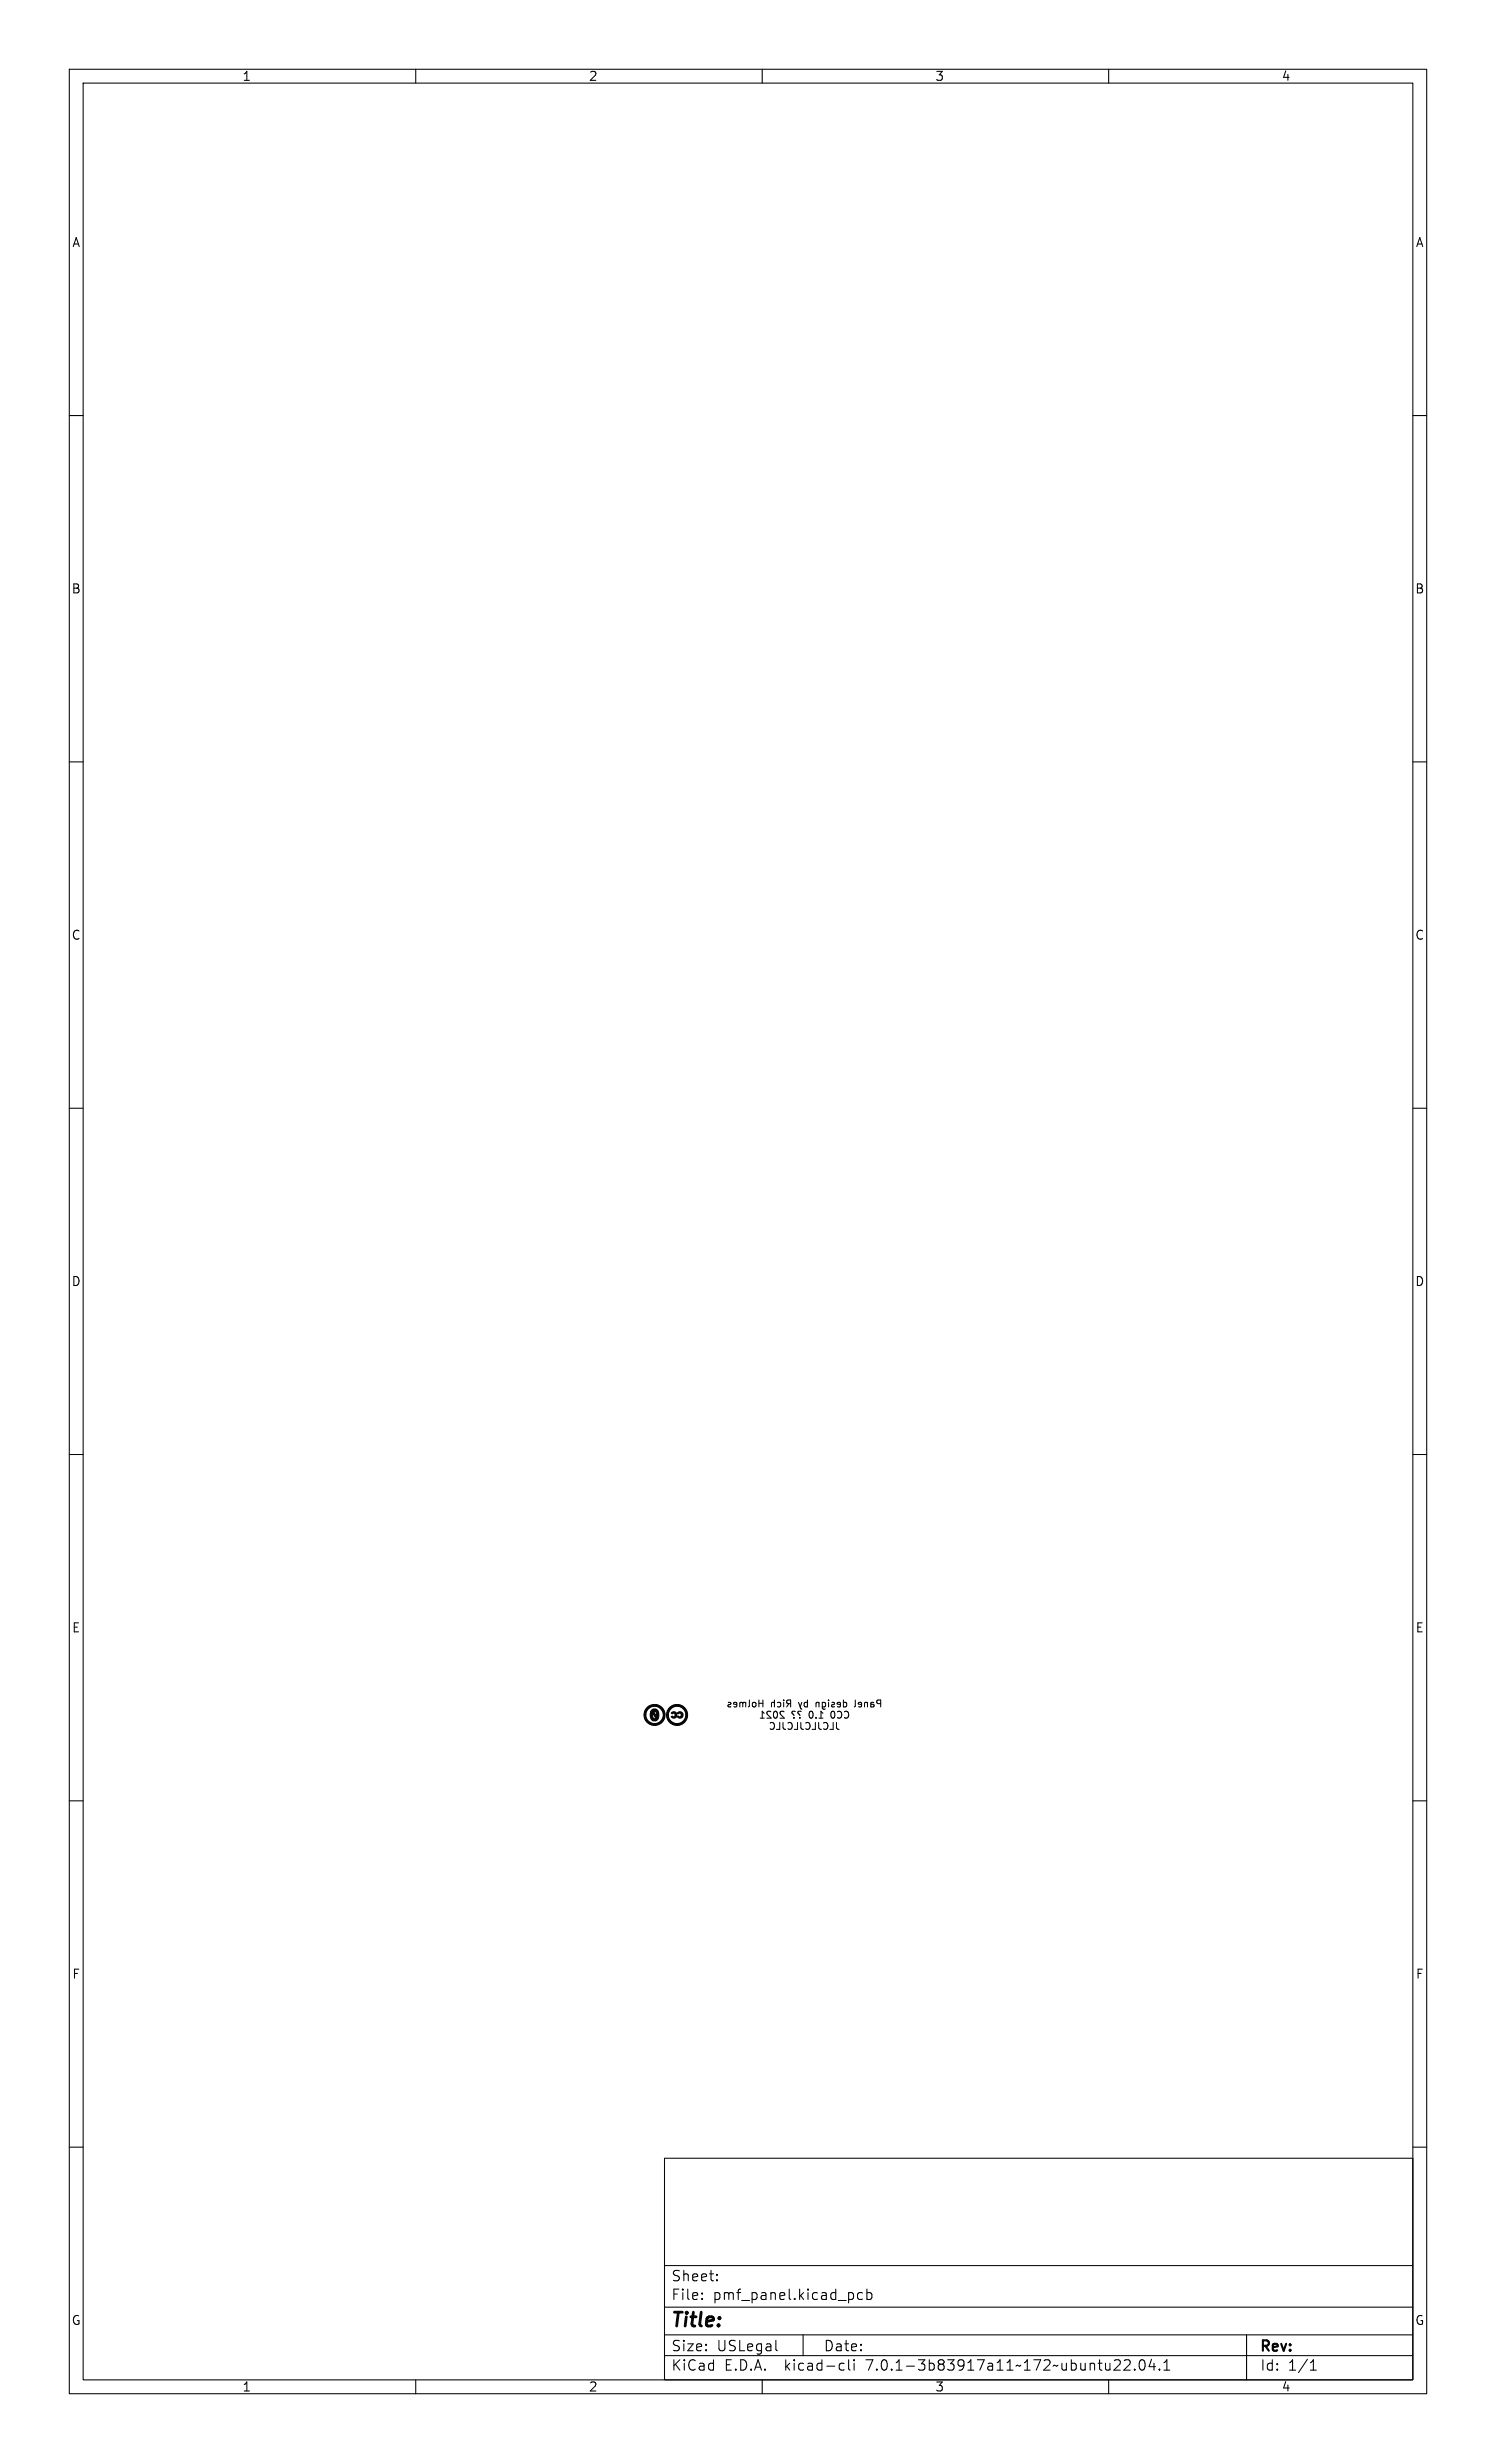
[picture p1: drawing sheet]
<svg xmlns="http://www.w3.org/2000/svg" width="216mm" height="356mm" viewBox="0 0 216 356" stroke-linecap="round" stroke-linejoin="round" font-family="sans-serif">
<defs><g id="words">
<text font-size="2.8" x="96.9" y="336.4">Title:</text>
<g font-size="2.1">
<text x="96.9" y="329.5">Sheet:</text>
<text x="96.9" y="332.2">File:</text>
<text x="102.9" y="332.2">pmf_panel.kicad_pcb</text>
<text x="96.9" y="339.6">Size:</text>
<text x="103.5" y="339.6">USLegal</text>
<text x="118.9" y="339.6">Date:</text>
<text x="181.9" y="339.8">Rev:</text>
<text x="96.9" y="342.4">KiCad</text>
<text x="104.5" y="342.4">E.D.A.</text>
<text x="113.3" y="342.4">kicad-cli</text>
<text x="125.1" y="342.4">7.0.1-3b83917a11~172~ubuntu22.04.1</text>
<text x="181.9" y="342.4">Id:</text>
<text x="185.9" y="342.4">1/1</text>
</g>
<g font-size="1.8">
<text x="35" y="11.8">1</text>
<text x="85" y="11.8">2</text>
<text x="135" y="11.8">3</text>
<text x="185" y="11.8">4</text>
<text x="10.4" y="35.8">A</text>
<text x="204.3" y="35.8">A</text>
<text x="10.3" y="85.8">B</text>
<text x="204.2" y="85.8">B</text>
<text x="10.3" y="135.8">C</text>
<text x="204.2" y="135.8">C</text>
<text x="10.3" y="185.8">D</text>
<text x="204.2" y="185.8">D</text>
<text x="10.4" y="235.8">E</text>
<text x="204.3" y="235.8">E</text>
<text x="10.4" y="285.8">F</text>
<text x="204.3" y="285.8">F</text>
<text x="10.3" y="335.8">G</text>
<text x="204.2" y="335.8">G</text>
<text x="35" y="345.4">1</text>
<text x="85" y="345.4">2</text>
<text x="135" y="345.4">3</text>
<text x="185" y="345.4">4</text>
</g>
<g font-size="1.4">
<text x="104.8" y="246.7">Panel</text>
<text x="109.4" y="248.3">CC0</text>
<text x="109.9" y="246.7">design</text>
<text x="110.9" y="249.9">JLCJLCJLCJLC</text>
<text x="113.3" y="248.3">1.0</text>
<text x="115.7" y="246.7">by</text>
<text x="116.6" y="248.3">??</text>
<text x="118.3" y="246.7">Rich</text>
<text x="119.3" y="248.3">2021</text>
<text x="122.5" y="246.7">Holmes</text>
</g>
</g></defs>
<g fill="none" stroke="#000" stroke-width=".15">
<path d="M10 10h195.9v335.6h-195.9zM12 12h191.9v331.6h-191.9zM60 10v2M110 10v2M160 10v2M10 60h2M203.9 60h2M10 110h2M203.9 110h2M10 160h2M203.9 160h2M10 210h2"/>
<path d="M203.9 210h2M10 260h2M108.7 245.8h.2l.2 .2-.1 .4h-.3M112.6 247.5l.6 .6h-.6M115.2 245.8l.3 .6M118.1 245.8l-.3 .1v.5M118.2 248.1h.6M118.6 247.2l.2 .1M121.7 245.4v1M121.7 246.4h.4M121.7 245.8h.4M203.9 260h2"/>
<path d="M10 310h2M95.9 311.6h108v32h-108zM203.9 310h2M95.9 337.1h108M95.9 333.1h108M95.9 327.1h108M101.3 331.9v.1M101.3 331.1v.1M103.5 329.2v.1M103.5 328.4v.1M112 339.3l.2 .1M115.9 337.1v3"/>
<path d="M124.5 331.1l-.5-.1-.2 .3v.4l.1 .2h.6M125.1 331.1l.4-.1 .3 .3v.4l-.1 .2h-.6M125.1 330.5v1.5M179.9 337.1v6.5M60 343.6v2M95.9 340.1h108M110 343.6v2M121.4 341.2l.4 .1M121.8 342.1l-.4 .1M122.5 340.7v1.3l.2 .2M123.3 340.7v.1M123.3 341.2v1"/>
<path d="M160 343.6v2M160.8 342.2h.9M161.6 340.8v.5M162.3 340.8l.2-.1 .5 .1a.41 .41 0 0 1 0 .5l-.8 .9h.9M163.8 342.1v.1M164.6 340.8a.36 .36 0 0 1 .6 .2 .77 .77 0 0 1-.4 1.2 1 1 0 0 1-.2-1.4zM166.2 340.6l-.4 1.1h1M166.5 341.2v1M167.3 342.1v.1M168 342.2h.8M168 341.1l.4-.4v1.5M189.1 342.2h.9"/>
<path d="M189.1 341.1l.4-.4v1.5"/>
</g>
<path d="M94.1 246.9l.2-.2a.71 .71 0 0 1 .8 1 .64 .64 0 0 1-.7 .8 .64 .64 0 0 1-.6-.8v-.2h.4v.4a.2 .2 0 0 0 .1 .3 .2 .2 0 0 0 .3-.1 .2 .2 0 0 0-.1-.3l-.3-.5v.2h-.4l.1-.4h.5l.3 .7v-.1a.44 .44 0 0 0-.3-.6h-.5zM93.4 246.5a1.52 1.52 0 0 1 2.4 .4 1.52 1.52 0 0 1-1 2.2 1.52 1.52 0 0 1-1.9-1.5h.3a1.25 1.25 0 0 0 1.8 1.1 1.25 1.25 0 0 0 .2-2.1 1.25 1.25 0 0 0-2 .8v.2h-.3l.2-.6zM96.9 247.3a.47 .47 0 0 1 .7-.1 .47 .47 0 0 1 0 .7 .47 .47 0 0 1-.7-.1h.1a.24 .24 0 0 0 .4 0 .24 .24 0 0 0 0-.4 .24 .24 0 0 0-.4 0l-.1-.1zM97.8 247.3a.45 .45 0 0 1 .6-.1 .45 .45 0 0 1 0 .7 .45 .45 0 0 1-.6-.1h.1a.23 .23 0 0 0 .3 0 .23 .23 0 0 0 .1-.3 .23 .23 0 0 0-.4-.1zM96.6 246.5a1.52 1.52 0 0 1 2.4 .3 1.52 1.52 0 0 1-.9 2.2 1.52 1.52 0 0 1-1.9-1.4h.3a1.26 1.26 0 0 0 1.8 1.1 1.26 1.26 0 0 0 .1-2.2 1.26 1.26 0 0 0-1.9 1v.1h-.3l.1-.6z" fill="#000" stroke="#000" stroke-width=".14"/>
<path d="M69.1 60.6h2.8M160.3 60.6h2.8M69.1 254.6h2.8M160.3 254.6h2.8" fill="none" stroke="#fff" stroke-width="3.2"/>
<g fill="#fff" stroke="#fff" stroke-width=".14">
<circle cx="84.5" cy="137.8" r=".17"/>
<circle cx="79.4" cy="84.4" r=".18"/>
<circle cx="80.7" cy="81.2" r=".17"/>
<circle cx="80.7" cy="87.6" r=".18"/>
<circle cx="83.9" cy="79.9" r=".18"/>
<circle cx="83.9" cy="88.9" r=".18"/>
<circle cx="87" cy="87.7" r=".17"/>
<circle cx="87.1" cy="81.2" r=".17"/>
<circle cx="88.4" cy="84.4" r=".18"/>
<circle cx="141.2" cy="99.9" r=".18"/>
<circle cx="142.6" cy="96.6" r=".17"/>
<circle cx="142.6" cy="103.2" r=".17"/>
<circle cx="145.9" cy="95.2" r=".18"/>
<circle cx="145.9" cy="104.6" r=".18"/>
<circle cx="149.1" cy="103.3" r=".17"/>
<circle cx="149.2" cy="96.6" r=".17"/>
<circle cx="150.6" cy="99.9" r=".18"/>
<circle cx="72.5" cy="207.6" r=".17"/>
<circle cx="74.3" cy="203.3" r=".17"/>
<circle cx="74.3" cy="211.9" r=".17"/>
<circle cx="78.6" cy="201.5" r=".17"/>
<circle cx="78.6" cy="213.7" r=".17"/>
<circle cx="82.8" cy="212" r=".17"/>
<circle cx="82.9" cy="203.3" r=".17"/>
<circle cx="84.7" cy="207.6" r=".17"/>
<circle cx="84.2" cy="109.8" r=".18"/>
<circle cx="72.5" cy="232.6" r=".17"/>
<circle cx="74.3" cy="228.3" r=".17"/>
<circle cx="74.3" cy="236.9" r=".17"/>
<circle cx="78.6" cy="226.5" r=".17"/>
<circle cx="78.6" cy="238.7" r=".17"/>
<circle cx="82.8" cy="237" r=".17"/>
<circle cx="82.9" cy="228.3" r=".17"/>
<circle cx="84.7" cy="232.6" r=".17"/>
<circle cx="97.5" cy="207.6" r=".17"/>
<circle cx="99.3" cy="203.3" r=".17"/>
<circle cx="99.3" cy="211.9" r=".17"/>
<circle cx="103.6" cy="201.5" r=".17"/>
<circle cx="103.6" cy="213.7" r=".17"/>
<circle cx="107.8" cy="212" r=".18"/>
<circle cx="107.9" cy="203.3" r=".17"/>
<circle cx="109.7" cy="207.6" r=".17"/>
<circle cx="97.5" cy="232.6" r=".17"/>
<circle cx="99.3" cy="228.3" r=".17"/>
<circle cx="99.3" cy="236.9" r=".17"/>
<circle cx="103.6" cy="226.5" r=".17"/>
<circle cx="103.6" cy="238.7" r=".17"/>
<circle cx="107.8" cy="237" r=".18"/>
<circle cx="107.9" cy="228.3" r=".17"/>
<circle cx="109.7" cy="232.6" r=".17"/>
<circle cx="122.5" cy="207.6" r=".18"/>
<circle cx="124.3" cy="203.3" r=".17"/>
<circle cx="124.3" cy="211.9" r=".17"/>
<circle cx="128.6" cy="201.5" r=".17"/>
<circle cx="128.6" cy="213.7" r=".17"/>
<circle cx="132.8" cy="212" r=".17"/>
<circle cx="132.9" cy="203.3" r=".18"/>
<circle cx="134.7" cy="207.6" r=".17"/>
<circle cx="122.5" cy="232.6" r=".18"/>
<circle cx="124.3" cy="228.3" r=".17"/>
<circle cx="124.3" cy="236.9" r=".17"/>
<circle cx="128.6" cy="226.5" r=".17"/>
<circle cx="128.6" cy="238.7" r=".17"/>
<circle cx="132.8" cy="237" r=".17"/>
<circle cx="132.9" cy="228.3" r=".18"/>
<circle cx="134.7" cy="232.6" r=".17"/>
<circle cx="147.5" cy="207.6" r=".17"/>
<circle cx="149.3" cy="203.3" r=".17"/>
<circle cx="149.3" cy="211.9" r=".17"/>
<circle cx="153.6" cy="201.5" r=".18"/>
<circle cx="153.6" cy="213.7" r=".18"/>
<circle cx="157.8" cy="212" r=".17"/>
<circle cx="157.9" cy="203.3" r=".17"/>
<circle cx="159.7" cy="207.6" r=".17"/>
<circle cx="147.5" cy="232.6" r=".17"/>
<circle cx="149.3" cy="228.3" r=".17"/>
<circle cx="149.3" cy="236.9" r=".17"/>
<circle cx="153.6" cy="226.5" r=".18"/>
<circle cx="153.6" cy="238.7" r=".18"/>
<circle cx="157.8" cy="237" r=".17"/>
<circle cx="157.9" cy="228.3" r=".17"/>
<circle cx="159.7" cy="232.6" r=".17"/>
</g>
<use href="#words"/>
</svg>
